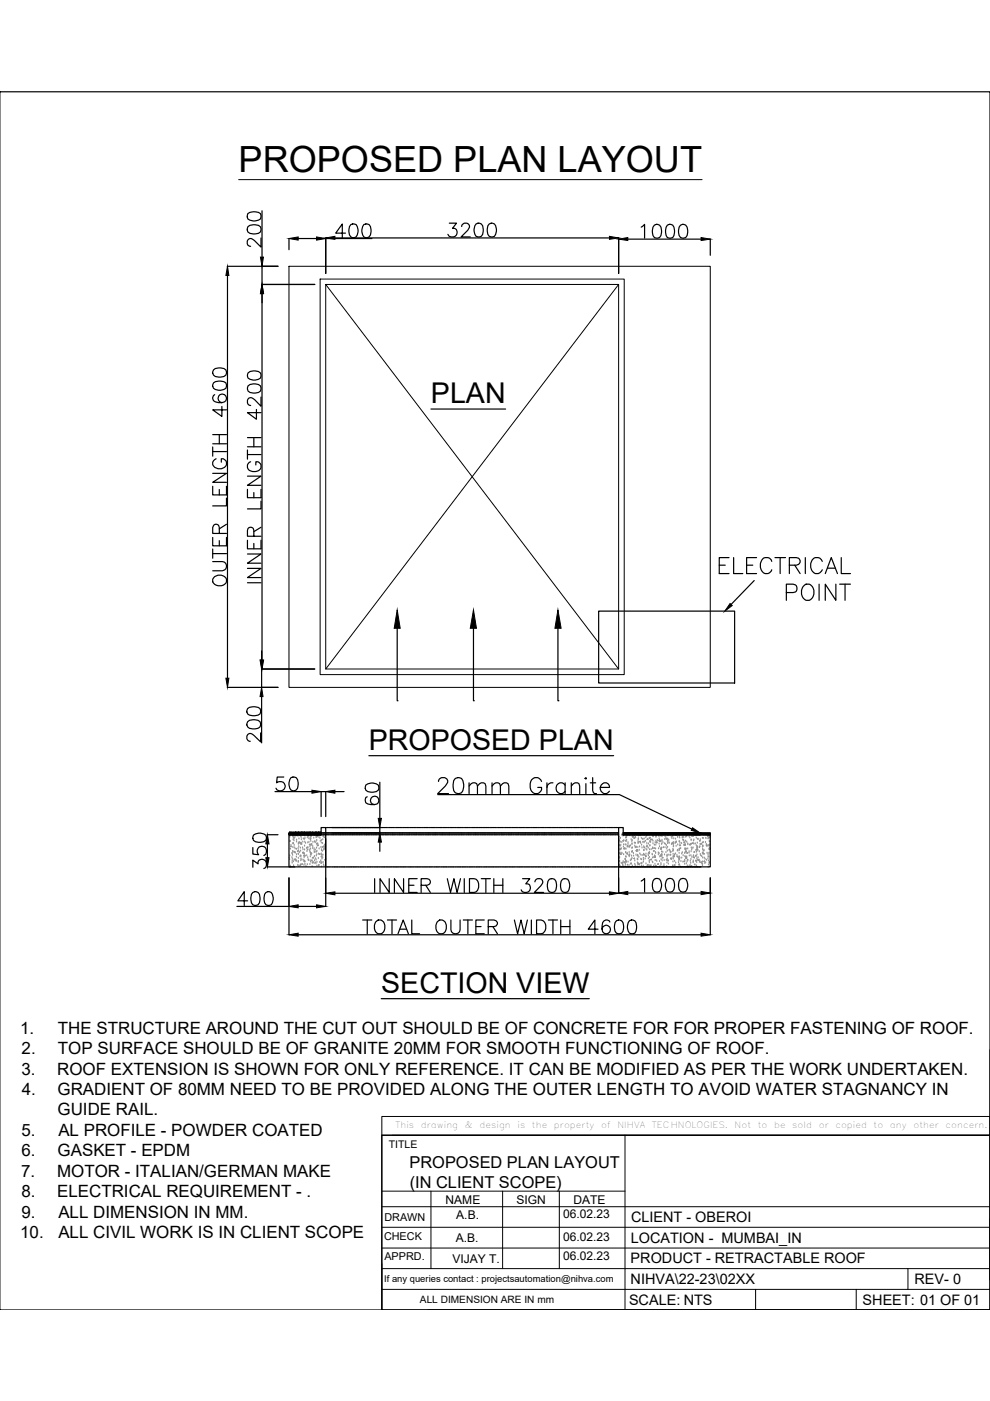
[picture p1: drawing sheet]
<svg xmlns="http://www.w3.org/2000/svg" width="210mm" height="297mm" viewBox="0 0 210 297" stroke-linecap="round" stroke-linejoin="round" font-family="sans-serif">
<defs><g id="words">
<text font-size="7.7" x="50.6" y="36.5">PROPOSED PLAN LAYOUT</text>
<text font-size="6.6" x="92.1" y="169.3">20mm Granite</text>
<g font-size="6.1">
<text x="91.4" y="85.5">PLAN</text>
<text x="78.2" y="158.9">PROPOSED PLAN</text>
<text x="80.8" y="210.5">SECTION VIEW</text>
</g>
<g font-size="3.6">
<text x="4.3" y="219.2">1.</text>
<text x="12.3" y="219.2">THE STRUCTURE AROUND THE CUT OUT SHOULD BE OF CONCRETE FOR FOR PROPER FASTENING OF ROOF.</text>
<text x="4.5" y="227.9">3.</text>
<text x="4.6" y="223.5">2.</text>
<text x="12.1" y="227.9">ROOF EXTENSION IS SHOWN FOR ONLY REFERENCE. IT CAN BE MODIFIED AS PER THE WORK UNDERTAKEN.</text>
<text x="12.3" y="223.5">TOP SURFACE SHOULD BE OF GRANITE 20MM FOR SMOOTH FUNCTIONING OF ROOF.</text>
<text x="4.6" y="232.2">4.</text>
<text x="12.2" y="232.2">GRADIENT OF 80MM NEED TO BE PROVIDED ALONG THE OUTER LENGTH TO AVOID WATER STAGNANCY IN</text>
<text x="12.2" y="236.5">GUIDE RAIL.</text>
<text x="4.5" y="240.8">5.</text>
<text x="4.5" y="245.2">6.</text>
<text x="12.2" y="245.2">GASKET - EPDM</text>
<text x="12.4" y="240.8">AL PROFILE - POWDER COATED</text>
<text x="4.5" y="249.5">7.</text>
<text x="12.1" y="249.5">MOTOR - ITALIAN/GERMAN MAKE</text>
<text x="4.5" y="253.8">8.</text>
<text x="12.1" y="253.8">ELECTRICAL REQUIREMENT - .</text>
<text x="4.3" y="262.5">10.</text>
<text x="4.5" y="258.1">9.</text>
<text x="12.4" y="258.1">ALL DIMENSION IN MM.</text>
<text x="12.4" y="262.5">ALL CIVIL WORK IS IN CLIENT SCOPE</text>
</g>
<g font-size="3.5">
<text x="86.8" y="247.6">PROPOSED PLAN LAYOUT</text>
<text x="86.9" y="251.8">(IN CLIENT SCOPE)</text>
</g>
<g font-size="3.1">
<text x="133.7" y="263.5">LOCATION - MUMBAI_IN</text>
<text x="133.8" y="259.1">CLIENT - OBEROI</text>
<text x="133.7" y="267.9">PRODUCT - RETRACTABLE ROOF</text>
<text x="133.7" y="272.2">NIHVA\22-23\02XX</text>
<text x="193.9" y="272.2">REV- 0</text>
<text x="133.4" y="276.6">SCALE: NTS</text>
<text x="182.9" y="276.6">SHEET: 01 OF 01</text>
</g>
<g font-size="2.6">
<text x="94.5" y="255.2">NAME</text>
<text x="109.5" y="255.2">SIGN</text>
<text x="121.6" y="255.2">DATE</text>
<text x="96.7" y="263.3">A.B.</text>
<text x="96.7" y="258.5">A.B.</text>
<text x="119.4" y="258.3">06.02.23</text>
<text x="119.4" y="263">06.02.23</text>
<text x="95.9" y="267.7">VIJAY T.</text>
<text x="119.4" y="267.2">06.02.23</text>
</g>
<g font-size="2.3">
<text x="81.4" y="262.8">CHECK</text>
<text x="81.5" y="259">DRAWN</text>
<text x="81.5" y="267.2">APPRD.</text>
</g>
<text font-size="2.2" x="82.4" y="243.5">TITLE</text>
<text font-size="2.1" x="89" y="276.3">ALL DIMENSION ARE IN mm</text>
<text font-size="2" x="81.5" y="271.8">If any queries contact : projectsautomation@nihva.com</text>
<g font-size="1.9">
<text x="83.8" y="239.2">This</text>
<text x="89.2" y="239.2">drawing</text>
<text x="98.6" y="239.2">&amp;</text>
<text x="101.7" y="239.2">design</text>
<text x="109.7" y="239.2">is</text>
<text x="112.8" y="239.2">the</text>
<text x="117.4" y="239.2">property</text>
<text x="127.4" y="239.2">of</text>
<text x="130.9" y="239.2">NIHVA</text>
<text x="138.2" y="239.2">TECHNOLOGIES.</text>
<text x="155.8" y="239.2">Not</text>
<text x="160.7" y="239.2">to</text>
<text x="164.1" y="239.2">be</text>
<text x="168" y="239.2">sold</text>
<text x="173.6" y="239.2">or</text>
<text x="177.1" y="239.2">copied</text>
<text x="185.2" y="239.2">to</text>
<text x="188.7" y="239.2">any</text>
<text x="193.7" y="239.2">other</text>
<text x="200.5" y="239.2">concern.</text>
</g>
</g></defs>
<!-- layer: 0 -->
<g fill="none" stroke="#000" stroke-width=".25">
<path d="M0 19.5h209.9v258.2h-209.9zM48.2 56.5h10.7M48.2 58.4v85.4M52.5 48.1a2.28 2.28 0 0 1 2.7 0 .98 .98 0 0 1-.4 1.4 2.5 2.5 0 0 1-2.3-.3l-.1-.4zM52.5 45.3a2.48 2.48 0 0 1 2.7 0 .97 .97 0 0 1-.4 1.4 2.32 2.32 0 0 1-2.3-.3l-.1-.4zM55.3 50.4v2l-1.8-1.7a.7 .7 0 0 0-1.1 .4l.1 .9 .6 .2M55.6 44.7v9.8M55.6 56.5v3.8M61.3 50.6v2.3M63.2 50.6h3.9M69.1 50.4v7.6M69.1 50.6h9.8"/>
<path d="M71 50.4h58.2M73.3 49.4h-2.1l1.4-1.9v2.9M74.4 47.6a.93 .93 0 0 1 1.3 .4 2.23 2.23 0 0 1-.2 2.2 .9 .9 0 0 1-1.4-.4 2.4 2.4 0 0 1 .3-2.2zM77.1 47.6a.98 .98 0 0 1 1.4 .4 2.4 2.4 0 0 1-.3 2.2 .86 .86 0 0 1-1.3-.4 2.23 2.23 0 0 1 .2-2.2zM95.3 47.3h1.5l-.9 1.1a.94 .94 0 0 1 1 1.1 .94 .94 0 0 1-1.2 .7l-.4-.1-.3-.4M97.9 48v-.1a.92 .92 0 0 1 1.4-.4 .65 .65 0 0 1 .1 .9l-1.6 1.8h1.9M100.9 47.5a.91 .91 0 0 1 1.4 .4 2.46 2.46 0 0 1-.3 2.2 .93 .93 0 0 1-1.3-.4 2.23 2.23 0 0 1 .2-2.2zM103.7 47.5a.88 .88 0 0 1 1.4 .4 2.3 2.3 0 0 1-.3 2.2 .98 .98 0 0 1-1.4-.4 2.4 2.4 0 0 1 .3-2.2zM131.2 50.4v7.6M133.1 50.7h15.5M135.9 48.2l.8-.6v2.9M138.7 47.7a.91 .91 0 0 1 1.4 .5 2.4 2.4 0 0 1-.3 2.2 .98 .98 0 0 1-1.4-.5 2.4 2.4 0 0 1 .3-2.2z"/>
<path d="M141.5 47.7a.9 .9 0 0 1 1.4 .5 2.56 2.56 0 0 1-.3 2.2 .97 .97 0 0 1-1.4-.5 2.56 2.56 0 0 1 .3-2.2zM144.3 47.7a.91 .91 0 0 1 1.4 .5 2.4 2.4 0 0 1-.3 2.2 .98 .98 0 0 1-1.4-.5 2.4 2.4 0 0 1 .3-2.2zM150.6 50.7v3.4M45.3 78.4a2.2 2.2 0 0 1 2.6 0 .98 .98 0 0 1-.4 1.4 2.4 2.4 0 0 1-2.2-.3l-.2-.4zM52.6 79.1a2.2 2.2 0 0 1 2.6 0 .93 .93 0 0 1-.4 1.3 2.23 2.23 0 0 1-2.2-.2l-.1-.5zM55.5 60.3h11.2M55.6 62.3v77.6M45.1 94.8v1.9M45.1 95.7h2.9M45.1 94.1h2.9M45.1 92.1h2.9M45.3 81.2a2.4 2.4 0 0 1 2.6 0 .97 .97 0 0 1-.4 1.4 2.23 2.23 0 0 1-2.2-.3l-.2-.4z"/>
<path d="M45.5 83.7a.84 .84 0 0 0-.4 .8 .84 .84 0 0 0 .5 .7 2.05 2.05 0 0 0 2.3-.3 .91 .91 0 0 0-.4-1.3 .91 .91 0 0 0-1.3 .6 .91 .91 0 0 0 .8 1.2M45.8 97.3a1.01 1.01 0 0 0-.7 .9 1.01 1.01 0 0 0 .7 1 1.34 1.34 0 0 0 1.6 0 1.34 1.34 0 0 0 .5-1.5l-.6-.4h-.4v.7M46.5 92.1v2M47 86.2v2.1l-1.9-1.4h2.9M52.5 96.4h2.8M52.5 95.4v2M52.5 94.7h2.8M52.5 92.8h2.8M52.6 81.8a2.2 2.2 0 0 1 2.6 0 .98 .98 0 0 1-.4 1.4 2.4 2.4 0 0 1-2.2-.3l-.1-.4zM53.1 97.9a1.07 1.07 0 0 0-.6 1.2 1.07 1.07 0 0 0 1.1 .9 1.26 1.26 0 0 0 1.3-.3 1.26 1.26 0 0 0 .3-1.4l-.5-.4h-.5v.7M53.8 92.8v1.9M54.4 86.8v2.1l-1.9-1.4h2.8"/>
<path d="M55.3 84.2v1.9l-1.3-1.4a.95 .95 0 0 0-1.3-.3 .98 .98 0 0 0 0 1.4l.4 .2M91.4 86.7h15.8M45.1 119.1h2.1a.98 .98 0 0 1 .8 .9 .98 .98 0 0 1-.8 1h-2.1M45.1 113.9v1.8h2.9v-1.8M45.1 103.1v1.8h2.9v-1.8M45.1 100.4h2.9l-2.9 1.9h2.9M45.1 117.4h2.9M45.1 116.4v1.9M46.5 113.1l-.1-1.7a.64 .64 0 0 0-1.1 0l-.2 .4v1.3h2.9M46.5 103.8v1.1M46.5 114.6v1.1M48 105.6v1.7h-2.9"/>
<path d="M48 111.2l-1.5 .9M52.5 117.5h2.8l-2.8 1.9h2.8M52.5 114.5v1.9h2.8v-1.9M52.5 103.7v1.8h2.8v-1.8M52.5 101h2.8l-2.8 1.9h2.8M53.8 113.7l-.1-1.7a.7 .7 0 0 0-1.1 0l-.1 1.7h2.8M53.8 104.4v1.1M53.8 115.2v1.2M55.3 106.2v1.7h-2.8M55.3 111.8l-1.5 .9M152.5 119.8h1.3M154.6 118.2h-2.1v3.4h2.1"/>
<path d="M155.5 118.2v3.4h2M158.3 119.8h1.3M160.4 118.2h-2.1v3.4h2.1M163.6 119a1.24 1.24 0 0 0-1.4-.8 1.24 1.24 0 0 0-1 1.3 1.6 1.6 0 0 0 1.6 2.1l.7-.5 .1-.3M164.3 118.2h2.3M165.4 118.2v3.4M167.4 119.8h1.4a.86 .86 0 0 0 .8-.9l-.3-.6-1.9-.1v3.4M168.5 119.8l1.1 1.8M170.7 118.2v3.4M174.3 119a1.27 1.27 0 0 0-1.4-.8 1.27 1.27 0 0 0-1 1.3 1.6 1.6 0 0 0 1.6 2.1l.3-.2 .5-.6M178.4 118.2v3.4h1.9M45.5 122.2a1.68 1.68 0 0 1 2.5 .6 1.5 1.5 0 0 1-1 1.4 1.5 1.5 0 0 1-1.7-.6 .94 .94 0 0 1 .2-1.4z"/>
<path d="M52.5 120.5h2.8l-2.8 2h2.8M52.5 123.6h2.8M55.5 138v1.9M84.2 133.2v15.4h.2M100.4 133.2v15.4h.2M118.3 133.2v15.4h.2M126.9 129.6h28.9v15.2h-28.9zM159.9 123.1l-4.9 5.1M166.7 125.6l2-.1a.94 .94 0 0 0 .3-1 .94 .94 0 0 0-.8-.6h-1.5v3.4M170.6 124l.3-.1a1.67 1.67 0 0 1 1.6 .8 1.67 1.67 0 0 1-.1 1.8 1.27 1.27 0 0 1-1.5 .8 1.27 1.27 0 0 1-1-1.3 1.98 1.98 0 0 1 .7-2zM173.7 123.9v3.4M175 121.6l1.2-3.4 1.4 3.4"/>
<path d="M175.4 120.5h1.7M177.2 123.9v3.4l-2.2-3.4v3.4M178 123.9h2.3M179.2 123.9v3.4M48.2 145.7h10.7M52.5 153a2.2 2.2 0 0 1 2.6 0 .98 .98 0 0 1-.4 1.4 2.4 2.4 0 0 1-2.2-.3l-.2-.4zM52.5 150.2a2.4 2.4 0 0 1 2.6 0 .97 .97 0 0 1-.4 1.4 2.56 2.56 0 0 1-2.2-.2l-.2-.5zM55.3 155.4v1.9l-1.4-1.4a.86 .86 0 0 0-1.4-.1l-.2 .3v.5l.3 .4 .5 .2M55.4 141.8h11.3M55.5 141.8v3.9M55.5 147.7v9.8M53.6 179.7v1.4l1.2 .1a1.03 1.03 0 0 1 .1-1.5 1.03 1.03 0 0 1 1.5 .2 1.03 1.03 0 0 1-.5 1.5"/>
<path d="M53.7 177.1a2.2 2.2 0 0 1 2.7 0 .98 .98 0 0 1-.5 1.4 2.4 2.4 0 0 1-2.2-.3l-.1-.5zM56.7 177h2.2M56.7 178.9v2.9M58.3 167.8h7.8M60.2 164.7h-1.4l-.2 1.3a1.04 1.04 0 0 1 1.6-.1 1.04 1.04 0 0 1-.2 1.6 1.04 1.04 0 0 1-1.5-.4M61.3 177h6.8v-1.5h1v8.3h-7.8zM61.3 176.6h6.8v.4h-6.8zM61.3 177h.1M61.3 176.8h.1M61.4 176.6l-.1 .1M61.4 176.9h-.1M61.4 176.9l-.1 .1"/>
<path d="M61.4 176.6v.1M61.4 176.7v.1M61.4 176.9v.1M61.4 176.6h.1M61.4 176.9h.1M61.4 176.7l-.1 .2M61.4 176.8v.1M61.5 176.6h.1M61.5 176.8l-.1 .2M61.5 177h.1M61.5 176.7l-.2 .1M61.5 176.6l-.1 .1"/>
<path d="M61.5 176.8l-.1 .1M61.6 176.7l-.1 .1M61.6 176.9h-.1M61.6 176.9l-.1 .1M61.6 176.7h.1M61.6 176.6l-.1 .1M61.6 176.8h.1M61.7 176.6h.1M61.7 176.8h.1M61.7 176.8l-.1 .1M61.7 164.9a.98 .98 0 0 1 1.4 .4 2.4 2.4 0 0 1-.3 2.2 .88 .88 0 0 1-1.4-.4 2.3 2.3 0 0 1 .3-2.2zM61.7 176.6l-.1 .1"/>
<path d="M61.7 176.9h.1M61.7 176.6l-.3 .4M61.7 176.7l-.1 .2M61.8 176.6l-.1 .1M61.8 176.8l-.2 .1M61.8 176.7l-.1 .1M61.8 177h.1M61.8 176.8l.1 .1M61.9 176.6h.1M61.9 176.6l-.1 .1M61.9 176.9h-.1M61.9 176.7h.1"/>
<path d="M61.9 176.9h.1M61.9 176.6l-.1 .2M61.9 176.7v.1M62 177h.1M62 176.8h-.1M62 176.9l-.1 .1M62 176.8l-.1 .2M62 176.6v.1M62.1 176.6l-.5 .3M62.1 176.6h-.2M62.1 176.6h.1M62.1 176.7h-.1"/>
<path d="M62.1 176.9h-.1M62.1 176.7v.1M62.1 176.9h.1M62.2 176.7l-.3 .3M62.2 176.8h-.1M62.2 176.9l-.1 .1M62.2 176.8l-.2 .2M62.2 176.9h.1M62.2 177h.1M62.2 176.8v.1M62.2 176.6l-.3 .3M62.3 176.6h.1"/>
<path d="M62.3 176.7h-.1M62.3 176.6l-.1 .2M62.3 176.6l-.2 .4M62.3 176.9l-.1 .1M62.3 176.7v.1M62.4 176.7h.1M62.4 177h.1M62.4 176.9l-.2 .1M62.4 176.8h-.1M62.4 176.8h.1M62.4 176.6v.1M62.4 176.8v.1"/>
<path d="M62.5 176.6l-.3 .3M62.5 176.8h.1M62.5 176.9h-.1M62.5 176.6h.1M62.5 176.7l-.2 .2M62.5 176.9h.1M62.5 176.6v.1M62.5 176.8l-.2 .2M62.5 176.9l-.1 .1M62.5 177h.1M62.5 176.6l-.1 .1M62.5 176.9v.1"/>
<path d="M62.6 176.9l-.2 .1M62.6 177h.1M62.6 176.6v.1M62.7 176.6h.1M62.7 176.7l-.2 .1M62.7 176.8l-.1 .1M62.7 176.6l-.2 .2M62.7 176.7h.1M62.7 176.9l-.1 .1M62.7 176.7v.1M62.7 176.8l-.1 .2M62.7 176.9h-.1"/>
<path d="M62.8 176.7h.1M62.8 177h.1M62.8 176.8l-.2 .2M62.8 176.6l-.3 .3M62.8 176.9h.1M62.8 176.9l-.1 .1M62.8 176.7l-.1 .2M62.9 176.6h.1M62.9 176.9h.1M62.9 176.6l-.1 .1M62.9 176.8l-.1 .1M62.9 177h.1"/>
<path d="M62.9 176.6l-.1 .2M63 176.6l-.3 .2M63 176.7l-.1 .1M63 176.7l-.2 .3 .2-.1M63 177h.1M63 176.8h-.1M63 176.6l-.1 .3M63 176.6h.1M63 176.7h.1M63 176.9v.1l.1-.1M63 176.8l-.1 .1M63.1 176.6h.1"/>
<path d="M63.1 176.8h.1M63.1 177h.1M63.1 176.6v.1M63.1 176.7h.1M63.1 176.9h-.1M63.2 176.9h.1M63.2 176.6l-.2 .1M63.2 176.7l-.1 .1M63.2 176.9l-.2 .1M63.2 176.7l-.2 .2M63.2 177h.1M63.2 176.6h.1"/>
<path d="M63.2 176.8h.1M63.3 176.6l-.3 .2M63.3 176.6h.1M63.3 176.8l-.1 .1M63.3 176.7l-.2 .2M63.3 176.9h.1M63.3 176.7l-.2 .3M63.3 176.6v.1M63.4 176.6l-.1 .1M63.4 176.7h.1M63.4 176.7l-.1 .1M63.4 177h.1"/>
<path d="M63.4 176.8h.1M63.5 176.6l-.1 .1M63.5 176.8l-.1 .1M63.5 176.6h.1M63.5 176.6l-.3 .3M63.5 176.7h.1M63.5 176.9h.1M63.6 176.7l-.1 .1M63.6 176.9h-.1M63.6 176.6l-.3 .4M63.6 176.7l.1-.1zM63.6 176.7l-.2 .2"/>
<path d="M63.6 176.8h.1M63.6 176.9v.1M63.6 176.9h.1M63.6 177h.1M63.6 176.8v.1M63.7 176.6l-.1 .1M63.7 176.9h-.1M63.7 176.6h.1M63.7 176.9h.1M63.8 176.6l-.1 .1M63.8 176.7l-.1 .1M63.8 176.9l-.1 .1"/>
<path d="M63.8 177h.1M63.8 176.6h.1M63.8 176.7h.1M63.8 176.8h.1M63.9 176.6l-.6 .4M63.9 176.8l-.3 .2M63.9 176.8h.1M63.9 177h.1M63.9 176.9h-.1M63.9 176.6h.1M63.9 176.9h.1M63.9 176.9v.1"/>
<path d="M63.9 176.7v.1M63.9 176.9l-.1 .1M64 176.6l-.5 .4M64 176.9h.1M64 177h.1M64 176.8h-.1M64 176.6l-.1 .2M64 176.7l-.1 .2M64 176.8v.1M64.1 176.6h.1M64.1 176.6l-.1 .1M64.1 176.9h-.1"/>
<path d="M64.1 176.7l-.2 .3M64.1 176.9l-.1 .1 .1-.1M64.1 176.7h.1M64.1 176.6l-.1 .2M64.1 176.8v.1M64.2 176.7h.1M64.2 177h.1M64.2 176.6h-.1M64.2 176.8l-.1 .1M64.2 176.6l-.3 .3M64.2 176.8h-.1M64.2 176.6v.1"/>
<path d="M64.2 176.9h.1M64.3 176.9v.1M64.3 176.6h.1M64.3 176.7h-.1M64.3 176.8l-.2 .1M64.3 176.6l-.1 .2M64.3 176.9h-.2M64.4 176.8h.1M64.4 177h.1M64.4 176.6l-.1 .1M64.4 176.8l-.1 .1M64.4 176.9l-.3 .1"/>
<path d="M64.4 176.9h.1M64.4 176.6h.1M64.4 176.6v.1M64.4 176.9l-.1 .1M64.4 176.6v.2M64.4 176.8l-.1 .2M64.5 176.6h.1M64.5 176.9h-.1M64.5 176.9h.1M64.5 176.6l-.3 .2M64.5 177h.1M64.5 176.7l-.2 .1"/>
<path d="M64.6 176.6h.1M64.6 176.7l-.1 .2M64.6 176.6l-.1 .1M64.6 176.8l-.1 .1M64.6 176.7h.1M64.6 176.6l-.2 .2M64.6 176.7v.1M64.7 176.7l-.3 .2M64.7 176.7h.1M64.7 176.6h.1M64.7 176.8h-.1M64.7 176.7l-.2 .3"/>
<path d="M64.7 176.8h.1M64.7 176.8v.1M64.7 176.6v.1M64.7 176.9h.1M64.8 176.9h.1M64.8 176.6l-.1 .1M64.8 176.7l-.1 .1M64.8 176.9h-.1M64.8 176.6l-.2 .3M64.8 176.8h.1M64.8 176.9v.1M64.9 177h.1"/>
<path d="M64.9 176.8l-.1 .1M64.9 176.6l-.2 .1M64.9 176.6h.1M64.9 176.6v.1M64.9 176.9h.1M65 176.6h.1M65 176.9l-.2 .1M65 176.7h-.1M65 176.9h-.1M65 176.6l-.2 .1M65 176.7h.1M65 176.7v.1"/>
<path d="M65 177h.1M65 176.8h.1M65.1 177h.1M65.1 176.6l-.1 .1M65.1 176.8l-.1 .1M65.1 176.6l-.5 .3M65.1 176.6l-.5 .4M65.1 176.7h.1M65.1 176.9h.1M65.2 176.6h.1M65.2 176.7l-.2 .2M65.2 176.9h.1"/>
<path d="M65.2 176.7l-.1 .1M65.2 176.9h-.1M65.2 176.7l-.2 .3M65.2 176.8h.1M65.2 177h.1M65.2 176.8v.1M65.3 177h.1M65.3 176.6l-.1 .1M65.3 176.6h.1M65.3 176.7h.1M65.3 176.9h.1M65.4 176.6l-.3 .4"/>
<path d="M65.4 176.7l-.1 .1M65.4 176.9h-.2M65.4 176.9l-.1 .1M65.4 176.8l-.2 .1M65.4 176.7h.1M65.4 177h.1M65.4 176.6h.1M65.5 176.6l-.2 .2M65.5 176.8h.1M65.5 176.6l-.1 .1M65.5 176.8l-.3 .2M65.5 176.9l-.1 .1"/>
<path d="M65.5 176.6v.1M65.5 176.6l-.2 .3M65.5 176.6h.1M65.5 176.8l-.1 .1M65.5 176.9h.1M65.6 177h.1M65.6 176.6l-.1 .1M65.6 176.7h-.1M65.6 176.7l-.1 .1M65.6 176.6h.1M65.6 176.7v.1M65.6 176.8l-.1 .1"/>
<path d="M65.7 176.6l-.3 .3M65.7 176.8h-.1M65.7 176.9l-.1 .1M65.7 176.6h.1M65.7 176.8l-.2 .1M65.7 176.7l-.1 .2M65.8 176.6h.1M65.8 176.7h.1M65.8 176.9h-.1M65.8 177h.1M65.8 176.6l-.1 .1M65.8 176.7v.2"/>
<path d="M65.8 176.9v.1M65.9 176.9h.1M65.9 176.6l-.1 .2M65.9 176.8h-.1M65.9 176.6h.1M65.9 176.7l-.1 .2M65.9 176.8v.1M66 177h.1M66 176.6l-.3 .2M66 176.7h-.1M66 176.9h-.1M66 176.6l-.1 .2"/>
<path d="M66 176.9h.1M66.1 176.6l-.4 .4 .1-.2M66.1 176.8l-.3 .2 .3-.1M66.1 176.9l-.1 .1M66.1 176.6l-.1 .1M66.1 176.7h.1M66.1 176.8l-.1 .1M66.1 176.6h.1M66.1 176.8h.1M66.1 176.6v.1M66.2 176.6l-.1 .1M66.2 176.8h.1"/>
<path d="M66.2 177h.1M66.2 176.9l-.1 .1M66.2 176.7h-.1M66.2 176.6l-.1 .2M66.2 176.7h.1M66.2 176.7v.1M66.2 176.9h.1M66.3 176.7l-.3 .3M66.3 176.6h.1M66.3 176.8h-.1M66.3 176.9l-.1 .1M66.3 177h.1"/>
<path d="M66.3 176.8v.1M66.4 176.6h.1M66.4 176.9h-.1M66.4 176.7l-.2 .2M66.4 176.8l-.2 .2M66.4 176.6l-.1 .1M66.5 176.8l-.2 .2M66.5 177h.1M66.5 176.6h-.1M66.5 176.6l-.1 .1M66.5 176.8l-.1 .2M66.5 176.6v.1"/>
<path d="M66.6 176.6h.1M66.6 176.6l-.2 .2M66.6 176.7h-.1M66.6 176.9h-.1M66.6 176.7v.1M66.6 177h.1M66.6 176.8h.1M66.7 176.6l-.3 .3M66.7 176.9h.1M66.7 177h.1M66.7 176.8l-.1 .1M66.7 176.6l-.2 .3"/>
<path d="M66.8 176.6h.1M66.8 176.7l-.4 .2M66.8 176.9h-.1M66.8 176.9l-.1 .1M66.8 176.9h.1M66.9 176.9l-.2 .1M66.9 177h.1M66.9 176.6l-.2 .1M66.9 176.6l-.4 .4M66.9 176.8h.1M66.9 176.9l-.1 .1M66.9 176.6h.1"/>
<path d="M66.9 176.7h.1M67 176.6l-.2 .3M67 176.6h.1M67 176.7h.1M67 176.7l-.1 .1M67 177h.1M67 176.9h-.1M67.1 176.7l-.1 .2M67.1 176.6h-.1M67.1 176.8l-.1 .1M67.1 176.6l-.2 .3M67.1 176.8l-.3 .2"/>
<path d="M67.1 176.7l.2-.1-.1 .1M67.1 176.6h.1M67.1 176.7l-.1 .1M67.2 176.6h.1M67.2 176.8l-.2 .2M67.2 176.9h.1M67.2 177h.1M67.2 176.6l-.1 .2M67.2 176.8l-.1 .2M67.2 176.9l-.1 .1M67.3 176.6l-.1 .1M67.3 176.9l-.1 .1"/>
<path d="M67.3 176.7h.1M67.3 176.6l-.1 .2M67.3 176.8l-.2 .1M67.4 176.6h.1M67.4 176.8h.1M67.4 176.6l-.2 .2M67.4 177h.1M67.4 176.9h-.1M67.5 176.9h.1M67.5 176.9l-.2 .1M67.5 176.6l-.1 .1M67.5 176.6l-.3 .3"/>
<path d="M67.5 176.7l-.2 .2M67.5 176.9v.1M67.5 176.6h.1M67.5 176.7v.1M67.5 176.8v.1M67.6 176.6h.1M67.6 176.8l-.2 .2M67.6 177h.1M67.6 176.7l-.3 .3M67.6 176.9h-.1M67.6 176.8l-.1 .2M67.6 176.6l-.1 .1"/>
<path d="M67.6 176.7l-.1 .1M67.7 176.7h.1M67.7 176.9l-.2 .1M67.7 177h.1M67.7 176.6l-.1 .1M67.7 176.6h.1M67.7 176.7l-.1 .1M67.7 176.8h.1M67.7 176.6v.1M67.7 176.8v.1M67.8 176.6l-.2 .2M67.8 176.8h.1"/>
<path d="M67.8 176.9h-.1M67.8 176.8l-.1 .1M67.8 176.9h.1M67.8 176.7v.1M67.9 176.7l-.2 .2M67.9 176.6l-.2 .1M67.9 176.9l-.1 .1M67.9 176.9h.1M67.9 177h.1M67.9 176.8l.1 .1M68 176.6l-.4 .3M68 176.6h.1"/>
<path d="M68 176.8l-.2 .2M68 176.9l-.1 .1M68 177h.1M68 176.6l-.1 .1M68 176.7h.1M68 176.7v.1M68 176.9v.1M68.1 176.6l-.1 .2M68.1 176.7h.1M68.1 176.7l-.1 .1M68.1 176.8l-.1 .2M68.1 176.9h.1"/>
<path d="M68.1 176.9l-.1 .1M68.1 173.1v-5.3h1v5.3M68.1 176.6h-.1M68.1 176.8h-.1M69.1 177.8v14.4M70.4 176.6h10.2M70.4 175.5h10.2M71 167.8h2M77.6 166.4a2.2 2.2 0 0 1 2.6 0 .97 .97 0 0 1-.4 1.4 2.4 2.4 0 0 1-2.2-.3l-.2-.3zM77.9 168.9a.83 .83 0 0 0-.5 .8 .83 .83 0 0 0 .6 .8 2.18 2.18 0 0 0 2.2-.3 .89 .89 0 0 0-.4-1.3 .89 .89 0 0 0-1.2 .6 .89 .89 0 0 0 .8 1.1M78.2 160.2h51.9M80.5 165.8v7.7"/>
<path d="M80.5 175.5v1.1M80.5 178.5v2M92.8 168.5h38.5l15.4 7.3M131.2 175.5h.9v1.5h18.5v6.8h-19.4zM131.2 177.8v11.6M132.1 176.6h18.5v.4h-18.5zM50.2 192.2h11.1M52.5 191h-2.1l1.4-2v3M53.6 189.2a.93 .93 0 0 1 1.4 .4 2.46 2.46 0 0 1-.3 2.2 .98 .98 0 0 1-1.4-.4 2.4 2.4 0 0 1 .3-2.2zM53.6 183.9v-1.5l1.1 .8a.93 .93 0 0 1 1.1-1 .93 .93 0 0 1 .7 1.3l-.1 .4-.5 .2M56.4 189.2a.88 .88 0 0 1 1.4 .4 2.3 2.3 0 0 1-.3 2.2 .97 .97 0 0 1-1.4-.4 2.4 2.4 0 0 1 .3-2.2zM56.7 183.8h5.8"/>
<path d="M61.3 186.1v12.1M63.2 192.2h3.9M63.2 198.2h85.4M71 189.4h58.2M76.9 195.1h1.9M77.9 195.1v2.9M79.4 186.3v2.9M79.6 195.5l.6-.4a1.33 1.33 0 0 1 1.4 1.8 1.1 1.1 0 0 1-1.1 1.1 1.1 1.1 0 0 1-1.1-1.1v-.7zM82.1 195.1h2M82.5 186.3v2.9l-1.9-2.9v2.9M83.1 195.1v2.9M84.4 198l1.1-2.9 1.1 2.9"/>
<path d="M84.8 197h1.4M85.6 186.3v2.9l-2-2.9v2.9M86.7 187.7h1.1M87.3 195.1v2.9h1.7M88.4 186.3h-1.7v2.9h1.7M89.3 187.7h1.3a.72 .72 0 0 0 .6-.9l-.3-.4-.3-.1h-1.3v2.9M90.3 187.7l.9 1.5M92.7 195.5a1.08 1.08 0 0 1 1.2-.4 1.08 1.08 0 0 1 .7 1.1 1.28 1.28 0 0 1-.2 1.4 1.28 1.28 0 0 1-1.4 .3 1.87 1.87 0 0 1-.3-2.4zM94.8 186.3l.7 2.9 .7-2.9 .7 2.9 .7-2.9M95.6 195.1v2a.98 .98 0 0 0 1 .9 .98 .98 0 0 0 1-.9v-2M98.2 195.1h2M98.4 186.3v2.9"/>
<path d="M99.2 195.1v2.9M99.5 186.3h1a1.56 1.56 0 0 1 1 1.5 1.56 1.56 0 0 1-1 1.4h-1zM100.9 196.5h1.1M102 186.3h2M102.7 195.1h-1.8v2.9h1.8M103 186.3v2.9M103.5 196.5h1.2a.79 .79 0 0 0 .8-.9l-.3-.4-.5-.1h-1.2v2.9M104.5 196.5l1 1.5M104.7 187.7h1.9M104.7 186.3v2.9M106.6 186.3v2.9M109.1 195.1l.6 2.9 .8-2.9 .6 2.9 .7-2.9"/>
<path d="M110.8 186.3h1.5l-.8 1.1a.94 .94 0 0 1 1 1.1 .94 .94 0 0 1-1.3 .7l-.4-.1-.3-.4M112.7 195.1v2.9M113.4 187l.3-.6 .8-.1a.72 .72 0 0 1 .4 1.1l-1.6 1.8h1.9M113.8 195.1h.9a1.56 1.56 0 0 1 1.1 1.4 1.56 1.56 0 0 1-1.1 1.5h-.9zM116.3 195.1h1.9M116.5 186.4a.98 .98 0 0 1 1.4 .4 2.5 2.5 0 0 1-.3 2.3 .98 .98 0 0 1-1.4-.4 2.46 2.46 0 0 1 .3-2.3zM117.2 195.1v2.9M118.9 196.5h1.9M118.9 195.1v2.9M119.3 186.4a.93 .93 0 0 1 1.3 .4 2.32 2.32 0 0 1-.2 2.3 .97 .97 0 0 1-1.4-.4 2.46 2.46 0 0 1 .3-2.3zM120.8 195.1v2.9M126.8 197h-2.1l1.4-1.9v2.9"/>
<path d="M129.3 195.5a.83 .83 0 0 0-.8-.5 .83 .83 0 0 0-.7 .6 2.15 2.15 0 0 0 .3 2.3 .89 .89 0 0 0 1.3-.5 .89 .89 0 0 0-.6-1.2 .89 .89 0 0 0-1.2 .8M130.7 195.2a.93 .93 0 0 1 1.4 .4 2.46 2.46 0 0 1-.3 2.3 .98 .98 0 0 1-1.4-.5 2.4 2.4 0 0 1 .3-2.2zM133.1 189.3h15.5M133.4 195.2a.91 .91 0 0 1 1.4 .4 2.63 2.63 0 0 1-.2 2.3 .97 .97 0 0 1-1.4-.5 2.23 2.23 0 0 1 .2-2.2zM135.9 186.8l.8-.5v2.8M138.7 186.4a.93 .93 0 0 1 1.4 .4 2.23 2.23 0 0 1-.3 2.2 .97 .97 0 0 1-1.4-.4 2.4 2.4 0 0 1 .3-2.2zM141.5 186.4a.97 .97 0 0 1 1.4 .4 2.4 2.4 0 0 1-.3 2.2 .93 .93 0 0 1-1.4-.4 2.23 2.23 0 0 1 .3-2.2zM144.3 186.4a.93 .93 0 0 1 1.3 .4 2.23 2.23 0 0 1-.2 2.2 .98 .98 0 0 1-1.4-.4 2.4 2.4 0 0 1 .3-2.2zM150.6 186.1v12.1M80.8 211.7h44.1M81 240.7h128.9v37h-128.9zM90.7 277.7h119.2"/>
</g>
<!-- layer: ELE 1 -->
<path d="M50.6 38.1h98.3" fill="none" stroke="#000" stroke-width=".21"/>
<!-- layer: 0 -->
<g fill="none" stroke="#000" stroke-width=".21">
<path d="M61.3 56.5h89.3v89.2h-89.3zM67.9 59.2h64.4v83.8h-64.4zM69.1 60.3h62.1v81.5h-62.1zM69.1 60.3l62.1 81.5M131.2 60.3l-62.1 81.5M81 236.7h128.9v4h-128.9zM209.9 222.6v48.7M81 255.8h128.9M81 240.7v37M81 252.5h51.5M83.1 240.7h126.8M91.4 252.5v16.5"/>
<path d="M106.6 252.5v16.5M118.6 252.5v16.5M132.5 240.7v37M81 269h128.9M81 264.6h128.9M81 260.2h128.9M81 273.4h128.9M160.2 273.4v4.3M181.5 273.4v4.3M192.5 269v4.4"/>
</g>
<g fill="#000" stroke="#000" stroke-width=".21">
<path d="M48.2 56.5l.3 1.9h-.6zM55.2 54.5h.7l-.3 2zM61.3 50.6l1.9-.4v.7zM67.1 50.2l2 .4-2 .3zM69.1 50.4l1.9-.3v.6zM129.2 50.1l2 .3-2 .3zM131.2 50.7l1.9-.3v.6zM148.6 50.4l2 .3-2 .3zM55.6 60.3l.3 2h-.7zM55.1 139.9h.7l-.3 1.9zM55.2 139.9h.7l-.3 1.9zM84.2 129.3l.7 3.9h-1.3z"/>
<path d="M100.4 129.3l.6 3.9h-1.3zM118.3 129.3l.7 3.9h-1.3zM154.8 128l.5 .4-1.6 1.2zM47.9 143.8h.6l-.3 1.9zM55.5 145.7l.3 2h-.7zM56.7 177l.3 1.9h-.6zM66.1 167.5l2 .3-2 .4zM69.1 167.8l1.9-.3v.7zM80.5 176.6l.4 1.9h-.7zM80.2 173.5h.7l-.4 2zM146.8 175.5l1.6 1.1-1.8-.5zM56.4 181.8h.6l-.3 2z"/>
<path d="M61.3 192.2l1.9-.4v.7zM61.3 198.2l1.9-.3v.6zM67.1 191.8l2 .4-2 .3zM69.1 189.4l1.9-.3v.6zM129.2 189.1l2 .3-2 .3zM131.2 189.3l1.9-.3v.7zM148.6 189l2 .3-2 .4zM148.6 197.9l2 .3-2 .3z"/>
<path d="M132.1 176.6l18.5 .4v-.4zM132.1 176.6l18.5 .4h-18.5z"/>
</g>
<g fill="none" stroke="#939598" stroke-width=".25">
<path d="M61.4 178.4h.1M61.4 178.3h.1M61.4 177.5h.1M61.5 178.4h.1M61.6 179.4h.2zM61.7 179.2h.1M62 177.2h.1M62.1 179.7h.1M62.1 177.4h.1M62.1 178.9h.1M62.2 177.2h.1M62.2 178.1h.1"/>
<path d="M62.2 178.7l-.1 .1zM62.2 177.7l.2-.1-.1 .1zM62.3 177.6h.1M62.3 178.3h.1M62.4 179.2h.1M62.4 179.7h.1M62.5 177.5h.1M62.6 180h.1M62.9 178.1h.1M62.9 178.5h.1M63 177.3h.1M63.2 179.9h.1"/>
<path d="M63.3 179h.1M63.3 178.7l.2-.2v.2zM63.3 179.5h.1M63.3 177.2h.1M63.4 177.9h.1M63.4 178.7h.1M63.4 177.1h.1M63.6 177l-.1 .1M63.6 177v.1h-.1M63.6 178.6h.3l-.1 .1zM63.7 179.8h.1M63.7 177.3h.1"/>
<path d="M63.8 179h.1M63.9 177.6h.1M63.9 178.9h.1M63.9 178h.1M63.9 178.8l.1 .2h-.2zM64.1 179.8h.1M64.2 178.5h.1M64.3 177.9h.1M64.5 178h.1M64.5 177.1h.1M64.6 179.4h.1M64.6 178.5h.1"/>
<path d="M64.7 177.7h.1M64.7 177.3h.1M64.8 178.8h.1M65 179.9h.1M65.1 179.6h.2l-.1 .1zM65.2 177.1h.1M65.2 177.6h.1M65.2 178.7h.1M65.4 177.1l-.2 .2zM65.5 177.8h.1M65.5 178.6h.1M65.7 179.6h.1"/>
<path d="M65.7 179.1v-.1l-.1 .1h.2M65.8 177.6h.1M65.9 179.2h.1M65.9 178.4h.1M65.9 179.1l.2-.2v.2zM65.9 177.8l-.1 .2-.1-.1 .2-.1M65.9 177.5h.1M66 177.4h.1M66.3 179.9h.1M66.3 179.5h.1M66.4 178.6h.1M66.5 177.7h.1"/>
<path d="M66.6 179.9h.1M66.7 178.5h.1M66.8 178.7h.1M67 178.5h.1M67 177.6h.1M67.1 179.8h.1M67.1 177.3l.1 .1h-.2l.2-.1M67.2 179h.1M67.2 178.2h.1M67.2 177.4h.1M67.2 178.8h.2l-.1 .1zM67.3 177.4h.1"/>
<path d="M67.3 179.4h.1M67.5 179.1l-.1 .2zM67.6 177.5h.1M67.7 180h.1M67.8 177.1l.2-.1-.1 .2zM67.8 177.7h.1M67.9 178.4h.1M68 179.7h.1M68.1 178.2h.1M68.1 178.7h.1M68.3 179.7h.1M68.4 178.8h.1"/>
<path d="M68.4 178h.1M68.4 177.2h.1M68.5 179.5h.3l-.1-.2-.1 .2M68.6 177.4h.1M68.6 177.1h.1M68.7 179.8h.1v.1zM68.8 179.2h.1M68.9 177.4l-.1 .2zM131.2 179.3l.1-.2 .1 .2zM131.2 177.9h.1M131.3 178.3h.1M131.3 177.5h.1"/>
<path d="M131.5 178.5h.1M131.5 179.4h.1M131.5 177.7h.1M131.6 179.2h.1M131.7 179.9h.1M131.8 177h.1M131.8 178.6h.1M132.1 177l-.2 .2h.2v-.2M132.1 178.3l.1-.1v.1zM132.2 179.6h.1M132.2 179.1h.1M132.2 179.9l.2-.1v.2z"/>
<path d="M132.3 178.3h.1M132.5 180h.1M132.6 179.1h.1M132.6 178.3h.1M132.7 177.7h.1M132.7 179.2h.1M132.8 178.4h.1M132.8 177.4l-.2 .2zM132.8 177.6h.1M132.9 178.2h.1M132.9 177.3h.1M133.1 179.4v-.1l-.1 .1h.2"/>
<path d="M133.2 178.7h.1M133.2 177.1h.1M133.2 179h.1M133.2 179.6h.1M133.5 179.6h.1M133.5 177.2h.1M133.5 179.2h.2zM133.8 178h.1M134 179.9h.1M134 178.4h.1M134 179.1h.1M134 178.9h.1"/>
<path d="M134 177.4h.1M134 178.2h.1M134.1 179.8h.1M134.1 177.4h.1M134.1 177.4h.2v.1zM134.5 177.2h.1M134.5 177.1h.1M134.5 178.8h.1M134.5 177.6l-.1 .1zM134.6 179.4h.1M134.7 179.7h.1M134.7 178.8h.1"/>
<path d="M134.7 177.4l.1 .2h-.3zM134.8 179.7h.1M134.8 179.4l.1 .2h-.1l.1-.2M135.2 179.7h.1M135.3 178.8h.1M135.3 178.5h.1M135.3 178h.1M135.4 177.2h.1M135.4 178.7h.1M135.4 177.8h.1M135.4 178.6h.1M135.6 177.2h.1"/>
<path d="M135.6 179.6h.1M135.6 178.4h.2zM135.8 177.2h.1M135.8 178.8h.1M136 177.7h.1M136 179.2h.1M136.1 179.8h.1M136.3 178.6h.1M136.3 177.7v.2h-.1zM136.5 179.5h.1M136.5 178.7h.1M136.6 177h.1"/>
<path d="M136.6 177.9h.1M136.6 178.5h.1M136.6 179.6l-.1 .1zM136.9 178.4h.1M136.9 177.6h.1M137 179.4h.2v.1zM137.1 177.3h.1M137.1 178.8h.1M137.2 179.4h.1M137.3 177.7l-.1 .3h.2l-.1-.2M137.4 179.8h.1M137.5 178.9h.1"/>
<path d="M137.6 177.7l.3-.1-.1 .1zM137.8 178.5h.1M137.8 179.4h.1M137.8 177.7h.1M137.8 179.3h.1M137.8 178.4h.1M137.9 178.6h.1M137.9 178l.2-.1v.1zM138.3 178.1h.1M138.4 177.3h.1M138.4 179.8h.1M138.4 179.7v.2h-.1z"/>
<path d="M138.4 178.9h.1M138.4 178.3h.1M138.5 177.4h.1M138.7 179.9h.1M138.7 179.2h.1M138.9 178.7h.1M139 180h.1M139 179.2h.1M139.1 177.5h.1M139.1 178.3h.1M139.1 177.4h.1M139.2 178.6h.1"/>
<path d="M139.3 178.5l-.2 .1 .1 .1 .1-.1M139.4 178.2h.1M139.6 179.9h.1M139.7 177.4h.1M139.8 179h.1M139.8 177.9h.1M139.8 178.4l.2-.2v.2zM139.8 179.5h.1M139.8 178.2v-.2l-.1 .2h.2M140 177.2h.1M140.1 179.9h.1M140.3 179.8h.1"/>
<path d="M140.3 179.9h.1M140.3 179h.1M140.3 177.4h.1M140.3 178.2h.1M140.3 178.4h.1M140.6 178.7h.1M140.6 179.6h.2h-.2M140.9 178.9h.1M140.9 178h.1M141 177.4h.1M141.1 179h.1M141.2 179.7h.1"/>
<path d="M141.2 177.6h.1M141.2 177.8h.2l-.1 .1zM141.3 179.3h.1M141.4 180h.1M141.5 178.8h.1M141.5 179.6h.1M141.5 177.9h.1M141.6 178h.1M141.6 177h.1M141.6 178.2v.2M141.6 177.2h.1M141.6 178.2l-.1 .1h.1"/>
<path d="M141.8 178.2h.1M141.8 178.8h.1M141.9 178.8h.1M142.3 177.5h.1M142.4 179.1h.1M142.4 178.8h.2v-.2l-.2 .2M142.5 177.8h.1M142.6 177.4h.1M142.7 178.8h.1v.1zM142.7 179.1h.1M142.8 179.5h.1M142.8 177.8h.1"/>
<path d="M142.8 178.6h.1M142.9 177h.1M143.2 178.8h.1M143.2 177.9h.1M143.4 179.4h.1M143.4 178.3l-.1 .2h.1M143.4 178.4v.1M143.4 178.5h.1M143.4 177h-.1M143.4 177l-.1 .1M143.7 177.5h.1M143.7 179.1h.1"/>
<path d="M144 178.5h.1M144 177.6h.1M144.1 178.5h.1M144.1 179.3h.1M144.1 177.2h.1M144.1 177.7h.1M144.2 178.8h.1M144.2 179.8h.1v.1zM144.3 179.3h.1M144.5 178.8h.1M144.7 177.5h.1M144.7 177.7h.1"/>
<path d="M144.8 178h.1v.1zM145 177.6h.1M145 178.3h.1M145 179.2h.1M145 178.6l.1-.1 .1 .2zM145 179.2l.3-.2v.2M145 179.2h.3M145.3 179.9h.1M145.3 179.1h.1M145.3 178.3h.1M145.4 177.5h.1M145.6 177.4h.1"/>
<path d="M145.6 178.5h.1M145.8 178.9h.1M145.8 180h.1M145.9 179.1h.1M146.1 177.4h.1M146.2 179h.2zM146.3 177.7h.1M146.3 179.2h.1M146.5 179h.1M146.5 178.1h.1M146.6 179h.1M146.6 179.8h.1"/>
<path d="M146.6 178.1h.1M146.7 177.3h.1M146.7 179.9h.1M146.8 177.2h.2v.1zM146.9 178.7l.1 .1h-.2zM147 179.8h.1M147 178.3h.1M147.1 179h.1M147.1 178.1h.1M147.2 177.2h.1M147.4 178.9h.1M147.5 177.2h.1"/>
<path d="M147.6 179.3h.1M147.6 177.7h.1M147.7 179.6h.2v-.2l-.2 .2M147.8 177.1h.1M147.8 178.8h.1M147.8 179.6h.1M147.9 178h.1M147.9 177.2h.1M148.1 178h.1M148.3 179.7h.1M148.3 177l-.1 .1 .2-.1M148.3 178.3l.2-.1-.1 .1z"/>
<path d="M148.4 179.5h.1M148.4 179h.1M148.5 178h.1M148.7 178.8l-.1 .2zM148.9 177.7h.1M148.9 179.6h.1M148.9 178.7h.1M149 179.4h.1M149.1 179.4h.1M149.1 177.8h.1M149.1 178.6h.1M149.6 178.6h.1"/>
<path d="M149.6 177.7h.1M149.7 179.1h.1M149.7 179.2l.2-.1v.2zM149.8 179.3h.1M149.9 179.5h.1M149.9 177.8h.1M150.1 177.1v.2h-.1zM150.2 177v.2h-.2zM150.2 177.7h.1M150.3 177.8h.1M150.3 179.4h.1M150.3 179.3h.1"/>
<path d="M150.3 180l.2-.2 .1 .2zM150.3 177.4h.3l-.1 .1zM150.4 178.4h.1M150.4 177.6h.1M150.4 179.8h.1M150.4 179l.1 .1h-.2l.2-.1M150.5 178.5h.1M61.3 181.9h.1M61.4 182.3h.1M61.4 183.8h.1M61.4 181.5h.1M61.6 180h.1"/>
<path d="M61.6 183.7h.1M61.9 181h.1M61.9 181.8h.1M61.9 182.6h.1M61.9 183h.1M62 182.2h.1M62 180.5h.1M62 181.3h.1M62.2 182.7h.1M62.2 183.6h.1M62.3 180.7h.1M62.4 182.3h.1"/>
<path d="M62.5 182.2l.1-.1v.2zM62.5 180.5l-.1 .2zM62.6 180.9h.1M62.7 182.3h.1M62.8 181.7h.1M62.8 182.4l.1 .1h-.1zM62.9 181.2h.1M62.9 180.1h.1M63 180.5l.2-.1v.1zM63.1 183.5h.1M63.2 181h.1M63.2 183.6h.1"/>
<path d="M63.2 182.8h.1M63.3 182.7h.1M63.3 182h.1M63.3 181.2h.1M63.3 180.4h.1M63.5 180.7h.1M63.6 183.6h.1M63.7 183.5h.1M63.7 180.5h.1M63.7 183.4h.1M63.8 182.5h.1M63.8 181.3v.2h-.2z"/>
<path d="M63.8 182.1h.1M63.9 183.2h.2v.1zM64 182.4h.1M64.2 180.2h.1M64.3 180.7v.1h-.2zM64.3 181h.1M64.4 182.4h.1M64.4 181.5h.1M64.4 183.5h.1M64.5 182.7h.1M64.5 181.8h.1M64.5 181.1h.1"/>
<path d="M64.5 181h.1M64.5 181.4l.2-.1v.2zM64.6 182.7h.1M64.6 180.2h.1M64.6 182.5l.1 .2h-.2zM64.7 183.2h.1M64.9 183.7h.1M65 181.4h.1M65.1 180.5h.1M65.2 183.3h.1M65.2 180.2h.1M65.2 181.8h.1"/>
<path d="M65.3 182.3h.1M65.4 182.4h.1M65.5 180.2h.1M65.7 180.5h.1M65.7 183.3h.1M65.8 180.7h.1M65.8 182.5h.1M65.8 181.6h.1M65.8 180.8h.1M65.8 181.2h.1M65.8 180h.1M65.9 182.8h.1"/>
<path d="M66 181.3h.1M66 182.4h.2l-.1 .1zM66.1 181h-.2l.2-.2v.2M66.2 183.8h.1M66.2 183h.1M66.2 181.9l.2-.2v.2zM66.3 182.8l.1-.1v.1zM66.6 183.1h.1M66.6 180.3h.1M66.6 180.6h.2l-.1 .1zM66.7 181.6h.1M66.7 182.5h.1"/>
<path d="M66.9 180.2h.1M66.9 183h.1M66.9 182.1h.1M67 183.1h.1M67 182.3h.1M67.1 181.5h.1M67.1 180.7h.1M67.2 181.2h.1M67.2 183.6h.1M67.2 180.5h.1M67.2 182.8h.1M67.5 182h.1"/>
<path d="M67.5 183.4l.2-.1-.1 .2zM67.5 181.1h.1M67.8 182.9h.1M67.8 181l-.1 .1 .1-.1M68 182.5h.1M68 182.8h.1M68.1 181.6h.2l-.1 .1zM68.1 181.3h.1M68.1 181h.1M68.2 180.3h.1M68.2 180.2h.1M68.2 182.8l-.2 .2z"/>
<path d="M68.2 183.8h.1M68.3 183h.1M68.3 182.1h.1M68.3 181.3h.1M68.3 180.5h.1M68.4 181.9h.1M68.5 181.3h.1M68.5 182.9h.1M68.6 183.4h.1M68.6 180.2h.1M68.7 183.6h.1M68.8 180.1h.1"/>
<path d="M69 180h.1M69.1 182.2l-.3 .1 .3 .1M131.2 181.9h.1M131.2 182.1h.1M131.2 181h.1M131.2 183.7h.1M131.3 183.5h.1M131.4 181.8h.1M131.4 182.7h.1M131.4 181h.1M131.5 180.2h.1M131.5 183.7h.1"/>
<path d="M131.5 180l.1-.1v.2zM131.5 181.1l.2-.1v.1zM131.6 180.1h.1M131.7 180.9h.1M131.7 183h.1M131.9 181h.1M132 183.4h.1M132 182.8l.1 .2h-.2zM132.1 183.6h.1M132.1 182.7h.1M132.2 181.2h.1M132.3 182.8l.2-.1-.1 .2z"/>
<path d="M132.5 182.2h.1M132.6 182.2h.1M132.6 183.8h.1M132.6 183.3h.1M132.6 181.7h.1M132.6 182.5h.1M132.6 180.7h.1M132.7 180.8h.1M132.7 180h.1M132.7 182.6h.1M132.8 181.7h.1M132.8 182.6v.2h-.2z"/>
<path d="M132.9 181h.2l-.1 .1zM133 180.9h.1M133 183.5h.1M133.2 182.8h.1M133.4 183.5h.1M133.4 181.6h.1M133.4 180.7h.1M133.4 181.1l.1 .2h-.2zM133.5 181.3h.1M133.7 182.5h.1M133.7 183.1l.1-.1v.2zM133.8 183.2h.1"/>
<path d="M133.8 182.2h.1M133.9 182.3h.1M133.9 180.7h.1M133.9 181.5h.1M134 183.8h-.2M134 183.8h.1M134 182h.1M134 180.7h.1M134.1 183.6h.1M134.1 180.5h.1M134.3 181h.1M134.3 181.5h.1"/>
<path d="M134.4 182l.1-.1v.2zM134.6 183.2h.1M134.6 182.5h.1M134.7 183.5h.1M134.8 181.3h.1M134.8 180.4l.3-.2v.2zM135 180.5h.1M135 180.2h.1v.1zM135.1 183.8h.1M135.1 182.1h.1M135.1 183h.1M135.1 182.3h.1"/>
<path d="M135.2 181.3h.1M135.2 183.2h.1M135.2 183.2l.2-.2v.2zM135.2 180.5h.1M135.2 182.3h.1M135.2 181.4h-.1l.1-.1v.2M135.4 181.8h.1M135.4 183.3l.2-.1zM135.5 183.4h.1M135.5 180.3h.1M135.7 181h.1M135.9 182.2h.1"/>
<path d="M135.9 181.3h.1M135.9 183h.1v.1zM136 183.6h.1M136 182.3h.1M136.1 183h.1M136.2 181.4h.1M136.4 183.6h.1M136.4 182h.1M136.4 182.8h.1M136.5 181.1h.1M136.5 182.4h.1M136.5 180.3h.1"/>
<path d="M136.5 181.2h.1M136.6 181.1l-.1 .1 .1 .1v-.1M136.8 182.1h.1M136.9 181.5h.1M137 181.1h.1M137 183.2h.1M137 180h.1M137 181.4l-.1 .2 .1-.1M137.1 180.2h.1M137.3 183.7h.1M137.3 183.3v.2h-.1l.1-.2M137.4 181.1h.1"/>
<path d="M137.5 181.4h.1M137.5 182.1h.1M137.6 183.5h.1M137.6 182.6h.1M137.6 183.8h.1M137.7 181h.1M137.7 181.8h.1M137.7 182.9h.1M137.7 180.6v.2h-.2zM137.7 180.2h.1M137.8 182.4h.1M137.8 183.6l.2-.2v.2z"/>
<path d="M137.9 182.2l.2-.1v.2zM138.1 180.2h.1M138.3 181.1h.1M138.3 182.8h.1M138.3 181.3h.1M138.4 181.9h.1M138.4 182.9h.1M138.5 180.4h.2v.1zM138.6 183.6h.1M138.6 183.7h.1M138.6 181.7l.1-.1 .1 .2zM138.8 181.5h.1"/>
<path d="M138.9 183.2h.1M138.9 182.4h.1M139 181.6h.1M139 181.8h.1M139 180.8h.1M139 180.9h.1M139.1 182.4h.1M139.1 183.5v.1h-.1zM139.2 182.7h.1M139.4 183.2l.2-.1-.1 .2zM139.6 181.2h.1M139.6 180.8h.1"/>
<path d="M139.8 181h.1M139.8 182.7h.1M139.9 181.7h.1M139.9 183.8h.1M140 181.4l.2-.1-.1 .2zM140.1 180l.1-.1v.2zM140.1 181.5h.1M140.1 183.1h.1M140.1 183.4h.1M140.1 181.2l.2-.2v.2zM140.2 182.3h.1M140.2 181.5h.1"/>
<path d="M140.3 180.6h.1M140.3 181.6h.1M140.4 182.5h.1M140.4 181.9l.1-.1 .1 .1zM140.5 180.7h.1M140.6 183.8h.1M140.7 183.8l.2-.2v.2zM140.8 183.3h.1M140.8 182.4h.1M140.9 181.3h.1M141.2 180.7h.1M141.3 182.4h.1"/>
<path d="M141.4 183.8h.1M141.4 183h.1M141.4 181.6h.1M141.4 182.4h.1M141.4 181.3h.1M141.4 182.1h.1M141.4 181.5h.1M141.5 180.5h.1M141.5 182.4h.2zM141.7 182.6h.1M141.7 183.2h.1M141.8 181.3h.1"/>
<path d="M141.8 180.2l.2-.1zM142.1 181.4h.1M142.1 180.5h.1M142.1 180.6l.2-.1-.1 .2zM142.2 181.3h.1M142.3 181.9v.2h-.1zM142.3 182.2h.1M142.6 183.6h.1M142.6 180.5h.1M142.6 183.8h.1M142.7 182.7h.1M142.7 180.1h.1"/>
<path d="M142.7 181.1h.1M142.7 181.9h.1M142.7 181.6h.1M142.7 180.4h.1M142.7 182.1h.1M142.8 180.3h.1M142.9 181.4l.1 .2h-.2zM142.9 183.4l.2-.1v.2zM143 182.6h.1M143 181.3h.1M143.2 181h.1M143.3 183h.1"/>
<path d="M143.5 181.4h.1M143.5 181.6l.2 .1v-.1h-.1M143.7 180.3h.1M143.7 180.2v.2h-.1l.1-.2M143.9 182.9h.1M143.9 183.4h.1M143.9 182h.1M143.9 182.6h.1M144 180.9h.1M144 181.8h.1M144 180.1h.1M144 181.7h.1"/>
<path d="M144 182.1l.1 .1h-.2l.2-.1M144.1 183.4h.1M144.1 180.3h.1M144.2 183.8h.1M144.2 181.9h.1M144.4 182.7h.1M144.5 181.9h.1M144.5 181h.1M144.7 180.8h.1M144.8 182.8h.1M144.8 181.4h.1M145 182.6l.2-.1-.1 .2z"/>
<path d="M145.2 182.4h.1M145.2 181h.1M145.2 183.2h.1M145.2 181.6h.1M145.2 180.1h.1M145.3 180.8h.1M145.3 180.2h.1M145.3 181.8h.1M145.3 180.5l.2-.1v.1zM145.4 182h.2v-.2l-.2 .2M145.5 181.8h.1M145.5 183.1h.1"/>
<path d="M145.5 180h.1M145.6 181.7h.1M145.6 180.8l.2-.1-.1 .2zM145.7 182.7h.1M145.7 183.6h.1M145.8 182.2l-.1 .2zM146.1 180.9h.1M146.1 183.7h.1M146.1 180.6h.1M146.1 181.5h.1M146.3 183.5h.1M146.4 182.6h.1"/>
<path d="M146.4 183h.1M146.5 181.4h.1M146.5 182.2h.1M146.5 183.6l.2-.1-.1 .2zM146.5 180.6h.1M146.7 180.2h.1M146.7 181.8h.1M147 182.9h.1M147 182.8h.1M147 182.5h.1M147 181.6h.1M147 181.4h.1"/>
<path d="M147.1 180.7l.1-.2 .1 .2zM147.2 183.4h.1M147.2 181.7l-.1 .1 .1 .1v-.1M147.5 181.6h.1M147.5 183.4h.1M147.5 180.3h.1M147.6 182.4v.1h-.1zM147.6 181.6h.1M147.7 180.7h.1M147.7 183.7h.1M147.7 180l.1-.1v.2zM147.7 182.9h.1"/>
<path d="M147.8 182.1h.1M147.8 181.3h.1M147.8 180.4h.1M147.9 182.4h.1M148 180.3h.1M148 181.8h.1M148 182.4l.2-.2v.2zM148.3 180.6h.1M148.3 182.8h.1M148.4 182.7h.1M148.5 181.2h.1M148.6 181.4h.1"/>
<path d="M148.6 182.8l.1-.1v.2M148.6 182.8l.1 .1M148.8 181.6h.1M148.8 183.2h.1M148.9 183.5h.1M148.9 182.7h.1M148.9 183.2h.1M149 181.9h.1M149 180.1h.1M149 181.1h.1M149 180.2h.1M149 180.7l.1 .1h-.2z"/>
<path d="M149.2 181h.1v.1zM149.2 180.5h.1M149.3 180.3h.1M149.3 181.9h.1M149.4 182.7v-.2l-.2 .2h.2M149.5 183.1h.1M149.5 182.2h.1M149.6 182.9h.1M149.8 182.4h.1M149.9 180.9h.1M150 183.8h.2M150.1 182.1h.1"/>
<path d="M150.1 181.6h.1M150.1 181.2h.1M150.2 183.4h.1M150.2 182.5h.1M150.3 181.7h.1M150.3 180.9h.1M150.3 180.1h.1M150.4 183h.1"/>
</g>
<!-- layer: HIDDEN -->
<g fill="none" stroke="#000" stroke-width=".25">
<path d="M68.1 176.6h.2M68.1 177h.2M68.4 176.6h.5M68.4 177h.5M69 176.6h.4M69 177h.4M69.1 175.5h.1M69.3 175.5h.3M69.5 176.6h.3M69.5 177h.3M69.7 175.5h.1M69.8 175.5h.3"/>
<path d="M69.9 176.6h.1M69.9 177h.1M70.1 176.6h.3M70.1 177h.3M70.2 175.5h.5M70.5 176.6h.4M70.5 177h.4M70.8 175.5h.4M71 176.6h.5M71 177h.5M71.3 175.5h.3M71.6 176.6h.3"/>
<path d="M71.6 177h.3M71.7 175.5h.5M71.9 176.6h.5M71.9 177h.5M72.2 175.5h.5M72.5 176.6h.5M72.5 177h.5M72.8 175.5h.3M73 176.6h.3M73 177h.3M73.2 175.5h.1M73.3 175.5h.3"/>
<path d="M73.4 176.6h.1M73.4 177h.1M73.6 176.6h.3M73.6 177h.3M73.7 175.5h.5M74 176.6h.4M74 177h.4M74.3 175.5h.4M74.5 176.6h.5M74.5 177h.5M74.8 175.5h.3M75.1 176.6h.3"/>
<path d="M75.1 177h.3M75.2 175.5h.1M75.4 175.5h.3M75.5 176.6h.4M75.5 177h.4M75.7 175.5h.5M76 176.6h.5M76 177h.5M76.3 175.5h.3M76.6 176.6h.2M76.6 177h.2M76.7 175.5h.1"/>
<path d="M76.8 175.5h.3M76.9 176.6h.1M76.9 177h.1M77.1 176.6h.3M77.1 177h.3M77.2 175.5h.5M77.5 176.6h.4M77.5 177h.4M77.8 175.5h.4M78 176.6h.5M78 177h.5M78.3 175.5h.3"/>
<path d="M78.6 176.6h.3M78.6 177h.3M78.7 175.5h.1M78.9 175.5h.3M79 176.6h.1M79 177h.1M79.1 176.6h.3M79.1 177h.3M79.3 175.5h.4M79.5 176.6h.5M79.5 177h.5M79.8 175.5h.3"/>
<path d="M80.1 176.6h.3M80.1 177h.3M80.2 175.5h.1M80.4 175.5h.3M80.4 176.6h.1M80.4 177h.1M80.6 176.6h.3M80.6 177h.3M80.7 175.5h.5M81 176.6h.5M81 177h.5M81.3 175.5h.5"/>
<path d="M81.5 176.6h.5M81.5 177h.5M81.8 175.5h.3M82.1 176.6h.3M82.1 177h.3M82.2 175.5h.1M82.4 175.5h.3M82.5 176.6h.1M82.5 177h.1M82.6 176.6h.3M82.6 177h.3M82.8 175.5h.4"/>
<path d="M83 176.6h.5M83 177h.5M83.3 175.5h.3M83.6 176.6h.3M83.6 177h.3M83.7 175.5h.1M83.9 175.5h.3M84 176.6h.1M84 177h.1M84.1 176.6h.3M84.1 177h.3M84.3 175.5h.4"/>
<path d="M84.5 176.6h.5M84.5 177h.5M84.8 175.5h.5M85.1 176.6h.4M85.1 177h.4M85.4 175.5h.3M85.6 176.6h.3M85.6 177h.3M85.7 175.5h.1M85.9 175.5h.3M86 176.6h.1M86 177h.1"/>
<path d="M86.2 176.6h.3M86.2 177h.3M86.3 175.5h.5M86.5 176.6h.5M86.5 177h.5M86.8 175.5h.3M87.1 176.6h.3M87.1 177h.3M87.2 175.5h.1M87.4 175.5h.3M87.5 176.6h.1M87.5 177h.1"/>
<path d="M87.6 176.6h.3M87.6 177h.3M87.8 175.5h.4M88 176.6h.5M88 177h.5M88.3 175.5h.5M88.6 176.6h.4M88.6 177h.4M88.9 175.5h.3M89.1 176.6h.3M89.1 177h.3M89.3 175.5h.1"/>
<path d="M89.4 175.5h.3M89.5 176.6h.1M89.5 177h.1M89.7 176.6h.3M89.7 177h.3M89.8 175.5h.5M90.1 176.6h.4M90.1 177h.4M90.4 175.5h.4M90.6 176.6h.5M90.6 177h.5M90.9 175.5h.3"/>
<path d="M91.2 176.6h.3M91.2 177h.3M91.3 175.5h.5M91.5 176.6h.5M91.5 177h.5M91.8 175.5h.5M92.1 176.6h.5M92.1 177h.5M92.4 175.5h.3M92.6 176.6h.3M92.6 177h.3M92.8 175.5h.1"/>
<path d="M92.9 175.5h.3M93 176.6h.1M93 177h.1M93.2 176.6h.3M93.2 177h.3M93.3 175.5h.5M93.6 176.6h.4M93.6 177h.4M93.9 175.5h.4M94.1 176.6h.5M94.1 177h.5M94.4 175.5h.3"/>
<path d="M94.7 176.6h.3M94.7 177h.3M94.8 175.5h.1M95 175.5h.3M95.1 176.6h.4M95.1 177h.4M95.3 175.5h.5M95.6 176.6h.5M95.6 177h.5M95.9 175.5h.3M96.2 176.6h.2M96.2 177h.2"/>
<path d="M96.3 175.5h.1M96.4 175.5h.3M96.5 176.6h.1M96.5 177h.1M96.7 176.6h.3M96.7 177h.3M96.8 175.5h.5M97.1 176.6h.5M97.1 177h.5M97.4 175.5h.4M97.6 176.6h.5M97.6 177h.5"/>
<path d="M97.9 175.5h.3M98.2 176.6h.3M98.2 177h.3M98.3 175.5h.1M98.5 175.5h.3M98.6 176.6h.1M98.6 177h.1M98.7 176.6h.3M98.7 177h.3M98.9 175.5h.4M99.1 176.6h.5M99.1 177h.5"/>
<path d="M99.4 175.5h.3M99.7 176.6h.3M99.7 177h.3M99.8 175.5h.1M100 175.5h.3M100 176.6h.1M100 177h.1M100.2 176.6h.3M100.2 177h.3M100.3 175.5h.5M100.6 176.6h.5M100.6 177h.5"/>
<path d="M100.9 175.5h.5M101.1 176.6h.5M101.1 177h.5M101.4 175.5h.3M101.7 176.6h.3M101.7 177h.3M101.8 175.5h.1M102 175.5h.3M102.1 176.6h.1M102.1 177h.1M102.2 176.6h.3M102.2 177h.3"/>
<path d="M102.4 175.5h.4M102.6 176.6h.5M102.6 177h.5M102.9 175.5h.3M103.2 176.6h.3M103.2 177h.3M103.3 175.5h.1M103.5 175.5h.3M103.6 176.6h.1M103.6 177h.1M103.7 176.6h.3M103.7 177h.3"/>
<path d="M103.9 175.5h.4M104.1 176.6h.5M104.1 177h.5M104.4 175.5h.5M104.7 176.6h.4M104.7 177h.4M105 175.5h.3M105.2 176.6h.3M105.2 177h.3M105.3 175.5h.1M105.5 175.5h.3M105.6 176.6h.1"/>
<path d="M105.6 177h.1M105.8 176.6h.3M105.8 177h.3M105.9 175.5h.5M106.1 176.6h.5M106.1 177h.5M106.4 175.5h.3M106.7 176.6h.3M106.7 177h.3M106.8 175.5h.1M107 175.5h.3M107.1 176.6h.1"/>
<path d="M107.1 177h.1M107.2 176.6h.3M107.2 177h.3M107.4 175.5h.4M107.6 176.6h.5M107.6 177h.5M107.9 175.5h.5M108.2 176.6h.4M108.2 177h.4M108.5 175.5h.3M108.7 176.6h.3M108.7 177h.3"/>
<path d="M108.9 175.5h.1M109 175.5h.3M109.1 176.6h.1M109.1 177h.1M109.3 176.6h.3M109.3 177h.3M109.4 175.5h.5M109.7 176.6h.4M109.7 177h.4M110 175.5h.4M110.2 176.6h.5M110.2 177h.5"/>
<path d="M110.5 175.5h.3M110.8 176.6h.3M110.8 177h.3M110.9 175.5h.5M111.1 176.6h.5M111.1 177h.5M111.4 175.5h.5M111.7 176.6h.5M111.7 177h.5M112 175.5h.3M112.2 176.6h.3M112.2 177h.3"/>
<path d="M112.4 175.5h.1M112.5 175.5h.3M112.6 176.6h.1M112.6 177h.1M112.8 176.6h.3M112.8 177h.3M112.9 175.5h.5M113.2 176.6h.4M113.2 177h.4M113.5 175.5h.4M113.7 176.6h.5M113.7 177h.5"/>
<path d="M114 175.5h.3M114.3 176.6h.3M114.3 177h.3M114.4 175.5h.1M114.6 175.5h.3M114.7 176.6h.4M114.7 177h.4M114.9 175.5h.5M115.2 176.6h.5M115.2 177h.5M115.5 175.5h.3M115.8 176.6h.2"/>
<path d="M115.8 177h.2M115.9 175.5h.1M116 175.5h.3M116.1 176.6h.1M116.1 177h.1M116.3 176.6h.3M116.3 177h.3M116.4 175.5h.5M116.7 176.6h.5M116.7 177h.5M117 175.5h.4M117.2 176.6h.5"/>
<path d="M117.2 177h.5M117.5 175.5h.3M117.8 176.6h.3M117.8 177h.3M117.9 175.5h.1M118.1 175.5h.3M118.2 176.6h.1M118.2 177h.1M118.3 176.6h.3M118.3 177h.3M118.5 175.5h.4M118.7 176.6h.5"/>
<path d="M118.7 177h.5M119 175.5h.3M119.3 176.6h.3M119.3 177h.3M119.4 175.5h.1M119.6 175.5h.3M119.6 176.6h.1M119.6 177h.1M119.8 176.6h.3M119.8 177h.3M119.9 175.5h.5M120.2 176.6h.5"/>
<path d="M120.2 177h.5M120.5 175.5h.5M120.7 176.6h.5M120.7 177h.5M121 175.5h.3M121.3 176.6h.3M121.3 177h.3M121.4 175.5h.1M121.6 175.5h.3M121.7 176.6h.1M121.7 177h.1M121.8 176.6h.3"/>
<path d="M121.8 177h.3M122 175.5h.4M122.2 176.6h.5M122.2 177h.5M122.5 175.5h.3M122.8 176.6h.3M122.8 177h.3M122.9 175.5h.1M123.1 175.5h.3M123.2 176.6h.1M123.2 177h.1M123.3 176.6h.3"/>
<path d="M123.3 177h.3M123.5 175.5h.4M123.7 176.6h.5M123.7 177h.5M124 175.5h.5M124.3 176.6h.4M124.3 177h.4M124.6 175.5h.3M124.8 176.6h.3M124.8 177h.3M124.9 175.5h.1M125.1 175.5h.3"/>
<path d="M125.2 176.6h.1M125.2 177h.1M125.4 176.6h.3M125.4 177h.3M125.5 175.5h.5M125.7 176.6h.5M125.7 177h.5M126 175.5h.3M126.3 176.6h.3M126.3 177h.3M126.4 175.5h.1M126.6 175.5h.3"/>
<path d="M126.7 176.6h.1M126.7 177h.1M126.8 176.6h.3M126.8 177h.3M127 175.5h.4M127.2 176.6h.5M127.2 177h.5M127.5 175.5h.5M127.8 176.6h.4M127.8 177h.4M128.1 175.5h.3M128.3 176.6h.3"/>
<path d="M128.3 177h.3M128.5 175.5h.1M128.6 175.5h.3M128.7 176.6h.1M128.7 177h.1M128.9 176.6h.3M128.9 177h.3M129 175.5h.5M129.3 176.6h.4M129.3 177h.4M129.6 175.5h.4M129.8 176.6h.3"/>
<path d="M129.8 177h.3M130.1 175.5h.3M130.2 176.6h.1M130.2 177h.1M130.4 176.6h.3M130.4 177h.3M130.5 175.5h.5M130.7 176.6h.5M130.7 177h.5M131 175.5h.2M132.1 176.6h.1M132.1 177h.1"/>
<path d="M132.3 176.6h.1M132.3 177h.1M132.5 176.6h.3M132.5 177h.3M132.9 176.6h.4M132.9 177h.4M133.4 176.6h.5M133.4 177h.5M134 176.6h.3M134 177h.3M134.3 176.6h.1M134.3 177h.1"/>
<path d="M134.5 176.6h.3M134.5 177h.3M134.9 176.6h.5M134.9 177h.5M135.4 176.6h.5M135.4 177h.5M136 176.6h.3M136 177h.3M136.4 176.6h.4M136.4 177h.4M136.9 176.6h.5M136.9 177h.5"/>
<path d="M137.5 176.6h.3M137.5 177h.3M137.9 176.6h.1M137.9 177h.1M138 176.6h.3M138 177h.3M138.4 176.6h.5M138.4 177h.5M139 176.6h.4M139 177h.4M139.5 176.6h.3M139.5 177h.3"/>
<path d="M139.9 176.6h.1M139.9 177h.1M140.1 176.6h.2M140.1 177h.2M140.4 176.6h.5M140.4 177h.5M141 176.6h.3M141 177h.3M141.4 176.6h.1M141.4 177h.1M141.5 176.6h.3M141.5 177h.3"/>
<path d="M141.9 176.6h.5M141.9 177h.5M142.5 176.6h.4M142.5 177h.4M143 176.6h.3M143 177h.3M143.4 176.6h.1M143.4 177h.1M143.6 176.6h.3M143.6 177h.3M143.9 176.6h.5M143.9 177h.5"/>
<path d="M144.5 176.6h.3M144.5 177h.3M144.9 176.6h.1M144.9 177h.1M145 176.6h.3M145 177h.3M145.4 176.6h.5M145.4 177h.5M146 176.6h.4M146 177h.4M146.5 176.6h.3M146.5 177h.3"/>
<path d="M146.9 176.6h.1M146.9 177h.1M147.1 176.6h.3M147.1 177h.3M147.5 176.6h.4M147.5 177h.4M148 176.6h.3M148 177h.3M148.4 176.6h.1M148.4 177h.1M148.6 176.6h.1M148.6 177h.1"/>
<path d="M69.1 183.8h.1M69.2 183.8h.5M69.8 183.8h.3M70.2 183.8h.1M70.3 183.8h.3M70.7 183.8h.5M71.3 183.8h.4M71.8 183.8h.3M72.2 183.8h.1M72.4 183.8h.3M72.7 183.8h.5M73.3 183.8h.3"/>
<path d="M73.7 183.8h.1M73.8 183.8h.3M74.2 183.8h.5M74.8 183.8h.4M75.3 183.8h.3M75.7 183.8h.1M75.9 183.8h.3M76.3 183.8h.4M76.8 183.8h.3M77.2 183.8h.1M77.4 183.8h.3M77.7 183.8h.5"/>
<path d="M78.3 183.8h.5M78.8 183.8h.3M79.2 183.8h.1M79.4 183.8h.3M79.8 183.8h.4M80.3 183.8h.3M80.7 183.8h.1M80.9 183.8h.3M81.3 183.8h.4M81.8 183.8h.5M82.4 183.8h.2M82.7 183.8h.1"/>
<path d="M82.9 183.8h.3M83.3 183.8h.4M83.8 183.8h.5M84.4 183.8h.3M84.8 183.8h.4M85.3 183.8h.5M85.9 183.8h.3M86.2 183.8h.1M86.4 183.8h.3M86.8 183.8h.5M87.3 183.8h.5M87.9 183.8h.3"/>
<path d="M88.3 183.8h.4M88.8 183.8h.5M89.4 183.8h.3M89.8 183.8h.1M89.9 183.8h.3M90.3 183.8h.5M90.9 183.8h.4M91.4 183.8h.3M91.8 183.8h.1M92 183.8h.3M92.3 183.8h.5M92.9 183.8h.3"/>
<path d="M93.3 183.8h.1M93.4 183.8h.3M93.8 183.8h.5M94.4 183.8h.4M94.9 183.8h.3M95.3 183.8h.1M95.5 183.8h.3M95.9 183.8h.4M96.4 183.8h.3M96.8 183.8h.1M97 183.8h.3M97.3 183.8h.5"/>
<path d="M97.9 183.8h.5M98.4 183.8h.3M98.8 183.8h.1M99 183.8h.3M99.4 183.8h.4M99.9 183.8h.3M100.3 183.8h.1M100.5 183.8h.3M100.9 183.8h.4M101.4 183.8h.5M102 183.8h.2M102.3 183.8h.1"/>
<path d="M102.5 183.8h.3M102.9 183.8h.4M103.4 183.8h.5M104 183.8h.3M104.4 183.8h.4M104.9 183.8h.5M105.5 183.8h.3M105.8 183.8h.1M106 183.8h.3M106.4 183.8h.5M106.9 183.8h.5M107.5 183.8h.3"/>
<path d="M107.9 183.8h.4M108.4 183.8h.5M109 183.8h.3M109.4 183.8h.1M109.5 183.8h.3M109.9 183.8h.5M110.5 183.8h.4M111 183.8h.3M111.4 183.8h.1M111.6 183.8h.3M111.9 183.8h.5M112.5 183.8h.3"/>
<path d="M112.9 183.8h.1M113 183.8h.3M113.4 183.8h.5M114 183.8h.4M114.5 183.8h.3M114.9 183.8h.1M115.1 183.8h.3M115.5 183.8h.4M116 183.8h.3M116.4 183.8h.1M116.6 183.8h.3M116.9 183.8h.5"/>
<path d="M117.5 183.8h.5M118 183.8h.3M118.4 183.8h.1M118.6 183.8h.3M119 183.8h.4M119.5 183.8h.3M119.9 183.8h.1M120.1 183.8h.3M120.5 183.8h.4M121 183.8h.5M121.6 183.8h.2M121.9 183.8h.1"/>
<path d="M122.1 183.8h.3M122.5 183.8h.5M123 183.8h.5M123.6 183.8h.3M124 183.8h.4M124.5 183.8h.5M125.1 183.8h.3M125.4 183.8h.1M125.6 183.8h.3M126 183.8h.5M126.5 183.8h.5M127.1 183.8h.3"/>
<path d="M127.5 183.8h.4M128 183.8h.5M128.6 183.8h.3M129 183.8h.1M129.1 183.8h.3M129.5 183.8h.5M130.1 183.8h.4M130.6 183.8h.3M131 183.8h.1M131.2 183.8h.3M131.5 183.8h.5M132.1 183.8h.3"/>
<path d="M132.5 183.8h.1M132.6 183.8h.3M133 183.8h.5M133.6 183.8h.4M134.1 183.8h.3M134.5 183.8h.1M134.7 183.8h.3M135.1 183.8h.4M135.6 183.8h.3M136 183.8h.1M136.2 183.8h.3M136.5 183.8h.5"/>
<path d="M137.1 183.8h.5M137.6 183.8h.3M138 183.8h.1M138.2 183.8h.3M138.6 183.8h.4M139.1 183.8h.3M139.5 183.8h.1M139.7 183.8h.3M140.1 183.8h.4M140.6 183.8h.5M141.2 183.8h.2M141.5 183.8h.1"/>
<path d="M141.7 183.8h.3M142.1 183.8h.5M142.6 183.8h.5M143.2 183.8h.3M143.6 183.8h.4M144.1 183.8h.5M144.7 183.8h.3M145 183.8h.1M145.2 183.8h.3M145.6 183.8h.5M146.1 183.8h.5M146.7 183.8h.3"/>
<path d="M147.1 183.8h.4M147.6 183.8h.5M148.2 183.8h.3M148.6 183.8h.1"/>
</g>
<!-- layer: FASTNERS -->
<path d="M68.1 176.6h63.1M132.1 176.6h16.5" fill="none" stroke="#000" stroke-width=".25"/>
<use href="#words"/>
</svg>
